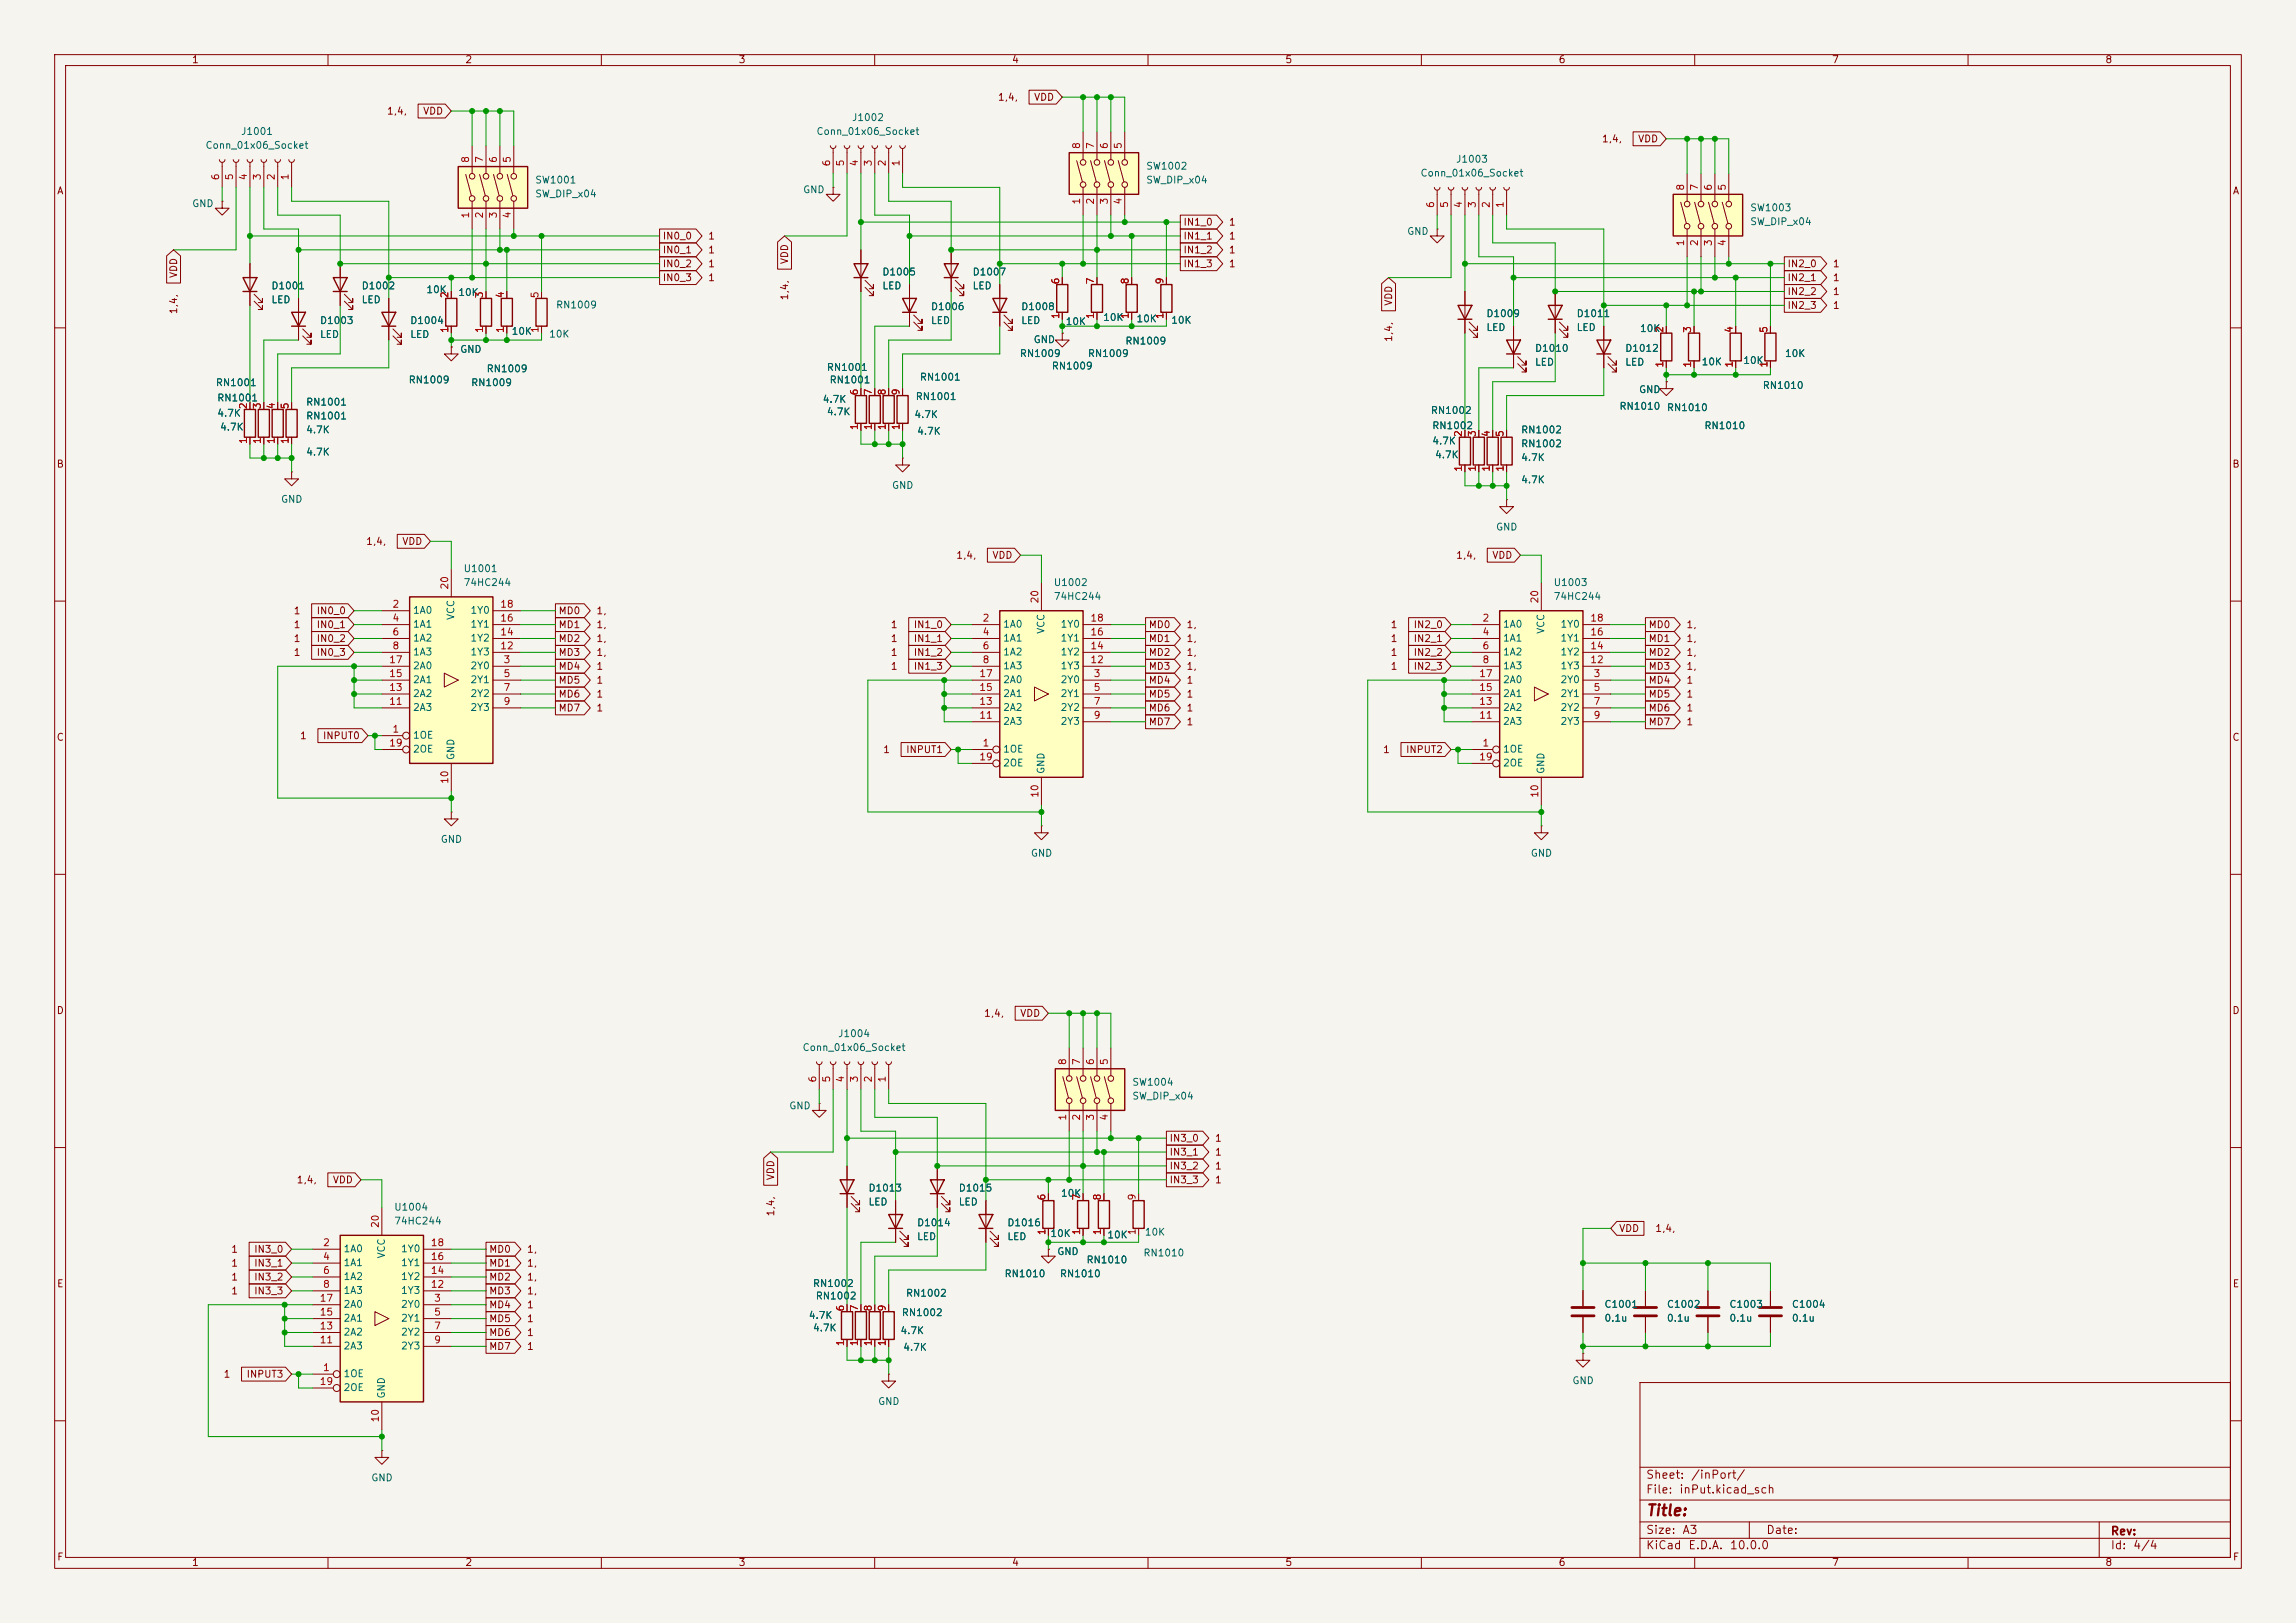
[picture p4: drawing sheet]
<svg xmlns="http://www.w3.org/2000/svg" width="420mm" height="297mm" viewBox="0 0 420 297" stroke-linecap="round" stroke-linejoin="round" font-family="sans-serif">
<defs><g id="words">
<text font-size="2" fill="#840000" x="301" y="277.9">Title:</text>
<g font-size="1.5" fill="#840000">
<text x="301" y="273.7">File:</text>
<text x="301" y="271">Sheet:</text>
<text x="307.1" y="273.7">inPut.kicad_sch</text>
<text x="309.2" y="271">/inPort/</text>
<text x="301" y="281.1">Size:</text>
<text x="307.6" y="281.1">A3</text>
<text x="323" y="281.1">Date:</text>
<text x="386" y="281.3">Rev:</text>
<text x="301" y="283.9">KiCad</text>
<text x="308.7" y="283.9">E.D.A.</text>
<text x="316.3" y="283.9">10.0.0</text>
<text x="386" y="283.9">Id:</text>
<text x="390.1" y="283.9">4/4</text>
</g>
<g font-size="1.3" fill="#840000">
<text x="35" y="11.9">1</text>
<text x="85" y="11.9">2</text>
<text x="135" y="11.9">3</text>
<text x="185" y="11.9">4</text>
<text x="235" y="11.9">5</text>
<text x="285" y="11.9">6</text>
<text x="335" y="11.9">7</text>
<text x="385" y="11.9">8</text>
<text x="70.7" y="21.3">1,4,</text>
<text x="77.3" y="21.3">VDD</text>
<text x="182.4" y="18.7">1,4,</text>
<text x="189" y="18.7">VDD</text>
<text x="292.9" y="26.4">1,4,</text>
<text x="299.5" y="26.4">VDD</text>
<text x="10.3" y="35.9">A</text>
<text x="408.3" y="35.9">A</text>
<text x="216.4" y="41.6">IN1_0</text>
<text x="224.7" y="41.6">1</text>
<text x="121.1" y="46.7">IN0_1</text>
<text x="121.1" y="44.1">IN0_0</text>
<text x="129.4" y="46.7">1</text>
<text x="129.4" y="44.1">1</text>
<text x="216.4" y="44.1">IN1_1</text>
<text x="216.4" y="46.7">IN1_2</text>
<text x="224.7" y="44.1">1</text>
<text x="224.7" y="46.7">1</text>
<text x="32.7" y="51" transform="rotate(-90 32.7 51)">VDD</text>
<text x="121.1" y="49.2">IN0_2</text>
<text x="121.1" y="51.8">IN0_3</text>
<text x="129.4" y="49.2">1</text>
<text x="129.4" y="51.8">1</text>
<text x="144.5" y="48.4" transform="rotate(-90 144.5 48.4)">VDD</text>
<text x="216.4" y="49.2">IN1_3</text>
<text x="224.7" y="49.2">1</text>
<text x="326.9" y="51.8">IN2_1</text>
<text x="326.9" y="49.2">IN2_0</text>
<text x="335.2" y="51.8">1</text>
<text x="335.2" y="49.2">1</text>
<text x="32.7" y="57.6" transform="rotate(-90 32.7 57.6)">1,4,</text>
<text x="144.5" y="55.1" transform="rotate(-90 144.5 55.1)">1,4,</text>
<text x="255" y="56.1" transform="rotate(-90 255 56.1)">VDD</text>
<text x="326.9" y="56.8">IN2_3</text>
<text x="326.9" y="54.3">IN2_2</text>
<text x="335.2" y="56.8">1</text>
<text x="335.2" y="54.3">1</text>
<text x="255" y="62.7" transform="rotate(-90 255 62.7)">1,4,</text>
<text x="10.3" y="85.9">B</text>
<text x="408.2" y="85.9">B</text>
<text x="66.9" y="100">1,4,</text>
<text x="73.5" y="100">VDD</text>
<text x="174.8" y="102.6">1,4,</text>
<text x="181.4" y="102.6">VDD</text>
<text x="266.3" y="102.6">1,4,</text>
<text x="272.9" y="102.6">VDD</text>
<text x="53.6" y="112.7">1</text>
<text x="57.8" y="112.7">IN0_0</text>
<text x="102.1" y="112.7">MD0</text>
<text x="109" y="112.7">1,</text>
<text x="53.6" y="117.8">1</text>
<text x="53.6" y="115.3">1</text>
<text x="57.8" y="117.8">IN0_2</text>
<text x="57.8" y="115.3">IN0_1</text>
<text x="102.1" y="117.8">MD2</text>
<text x="102.1" y="115.3">MD1</text>
<text x="109" y="117.8">1,</text>
<text x="109" y="115.3">1,</text>
<text x="162.8" y="117.8">1</text>
<text x="162.8" y="115.3">1</text>
<text x="167" y="117.8">IN1_1</text>
<text x="167" y="115.3">IN1_0</text>
<text x="210" y="117.8">MD1</text>
<text x="210" y="115.3">MD0</text>
<text x="216.9" y="117.8">1,</text>
<text x="216.9" y="115.3">1,</text>
<text x="254.3" y="117.8">1</text>
<text x="254.3" y="115.3">1</text>
<text x="258.5" y="117.8">IN2_1</text>
<text x="258.5" y="115.3">IN2_0</text>
<text x="301.5" y="117.8">MD1</text>
<text x="301.5" y="115.3">MD0</text>
<text x="308.4" y="117.8">1,</text>
<text x="308.4" y="115.3">1,</text>
<text x="53.6" y="120.3">1</text>
<text x="57.8" y="120.3">IN0_3</text>
<text x="102.1" y="122.9">MD4</text>
<text x="102.1" y="125.4">MD5</text>
<text x="102.1" y="120.3">MD3</text>
<text x="109" y="122.9">1</text>
<text x="109" y="125.4">1</text>
<text x="109" y="120.3">1,</text>
<text x="162.8" y="120.3">1</text>
<text x="162.8" y="122.9">1</text>
<text x="167" y="120.3">IN1_2</text>
<text x="167" y="122.9">IN1_3</text>
<text x="210" y="120.3">MD2</text>
<text x="210" y="122.9">MD3</text>
<text x="210" y="125.4">MD4</text>
<text x="216.9" y="120.3">1,</text>
<text x="216.9" y="122.9">1,</text>
<text x="216.9" y="125.4">1</text>
<text x="254.3" y="120.3">1</text>
<text x="254.3" y="122.9">1</text>
<text x="258.5" y="120.3">IN2_2</text>
<text x="258.5" y="122.9">IN2_3</text>
<text x="301.5" y="120.3">MD2</text>
<text x="301.5" y="122.9">MD3</text>
<text x="301.5" y="125.4">MD4</text>
<text x="308.4" y="120.3">1,</text>
<text x="308.4" y="122.9">1,</text>
<text x="308.4" y="125.4">1</text>
<text x="102.1" y="128">MD6</text>
<text x="102.1" y="130.5">MD7</text>
<text x="109" y="128">1</text>
<text x="109" y="130.5">1</text>
<text x="210" y="128">MD5</text>
<text x="210" y="130.5">MD6</text>
<text x="216.9" y="128">1</text>
<text x="216.9" y="130.5">1</text>
<text x="301.5" y="130.5">MD6</text>
<text x="301.5" y="128">MD5</text>
<text x="308.4" y="130.5">1</text>
<text x="308.4" y="128">1</text>
<text x="10.3" y="135.9">C</text>
<text x="54.8" y="135.6">1</text>
<text x="59" y="135.6">INPUT0</text>
<text x="210" y="133">MD7</text>
<text x="216.9" y="133">1</text>
<text x="301.5" y="133">MD7</text>
<text x="308.4" y="133">1</text>
<text x="408.2" y="135.9">C</text>
<text x="161.5" y="138.1">1</text>
<text x="165.6" y="138.1">INPUT1</text>
<text x="252.9" y="138.1">1</text>
<text x="257.1" y="138.1">INPUT2</text>
<text x="10.3" y="185.9">D</text>
<text x="408.2" y="185.9">D</text>
<text x="179.9" y="186.4">1,4,</text>
<text x="186.5" y="186.4">VDD</text>
<text x="213.8" y="209.2">IN3_0</text>
<text x="222.1" y="209.2">1</text>
<text x="213.8" y="211.8">IN3_1</text>
<text x="213.8" y="214.3">IN3_2</text>
<text x="222.1" y="211.8">1</text>
<text x="222.1" y="214.3">1</text>
<text x="54.2" y="216.9">1,4,</text>
<text x="60.8" y="216.9">VDD</text>
<text x="141.9" y="216.1" transform="rotate(-90 141.9 216.1)">VDD</text>
<text x="213.8" y="216.9">IN3_3</text>
<text x="222.1" y="216.9">1</text>
<text x="141.9" y="222.7" transform="rotate(-90 141.9 222.7)">1,4,</text>
<text x="296.1" y="225.7">VDD</text>
<text x="302.7" y="225.7">1,4,</text>
<text x="42.2" y="229.6">1</text>
<text x="42.2" y="232.1">1</text>
<text x="46.4" y="229.6">IN3_0</text>
<text x="46.4" y="232.1">IN3_1</text>
<text x="89.4" y="229.6">MD0</text>
<text x="89.4" y="232.1">MD1</text>
<text x="96.3" y="229.6">1,</text>
<text x="96.3" y="232.1">1,</text>
<text x="10.3" y="235.9">E</text>
<text x="42.2" y="237.2">1</text>
<text x="42.2" y="234.6">1</text>
<text x="46.4" y="237.2">IN3_3</text>
<text x="46.4" y="234.6">IN3_2</text>
<text x="89.4" y="239.7">MD4</text>
<text x="89.4" y="237.2">MD3</text>
<text x="89.4" y="234.6">MD2</text>
<text x="96.3" y="239.7">1</text>
<text x="96.3" y="237.2">1,</text>
<text x="96.3" y="234.6">1,</text>
<text x="408.3" y="235.9">E</text>
<text x="89.4" y="242.3">MD5</text>
<text x="89.4" y="244.8">MD6</text>
<text x="96.3" y="242.3">1</text>
<text x="96.3" y="244.8">1</text>
<text x="89.4" y="247.3">MD7</text>
<text x="96.3" y="247.3">1</text>
<text x="40.8" y="252.4">1</text>
<text x="45" y="252.4">INPUT3</text>
<text x="10.3" y="285.9">F</text>
<text x="35" y="286.9">1</text>
<text x="85" y="286.9">2</text>
<text x="135" y="286.9">3</text>
<text x="185" y="286.9">4</text>
<text x="235" y="286.9">5</text>
<text x="285" y="286.9">6</text>
<text x="335" y="286.9">7</text>
<text x="385" y="286.9">8</text>
<text x="408.3" y="285.9">F</text>
</g>
<g font-size="1.3" fill="#006464">
<text x="155.7" y="22.5">J1002</text>
<text x="37.5" y="27.5">Conn_01x06_Socket</text>
<text x="44" y="25">J1001</text>
<text x="149.2" y="25">Conn_01x06_Socket</text>
<text x="97.8" y="33.9">SW1001</text>
<text x="146.8" y="35.7">GND</text>
<text x="209.6" y="31.3">SW1002</text>
<text x="209.6" y="33.9">SW_DIP_x04</text>
<text x="259.7" y="32.6">Conn_01x06_Socket</text>
<text x="266.2" y="30.1">J1003</text>
<text x="35" y="38.2">GND</text>
<text x="97.8" y="36.4">SW_DIP_x04</text>
<text x="320" y="39">SW1003</text>
<text x="320" y="41.5">SW_DIP_x04</text>
<text x="257.3" y="43.3">GND</text>
<text x="49.5" y="53.3">D1001</text>
<text x="66" y="53.3">D1002</text>
<text x="77.9" y="53.9">10K</text>
<text x="161.3" y="53.3">LED</text>
<text x="161.3" y="50.7">D1005</text>
<text x="177.8" y="53.3">LED</text>
<text x="177.8" y="50.7">D1007</text>
<text x="49.5" y="55.8">LED</text>
<text x="58.4" y="59.6">D1003</text>
<text x="66" y="55.8">LED</text>
<text x="74.9" y="59.6">D1004</text>
<text x="83.7" y="54.5">10K</text>
<text x="101.6" y="56.7">RN1009</text>
<text x="170.2" y="59.6">LED</text>
<text x="170.2" y="57.1">D1006</text>
<text x="186.7" y="59.6">LED</text>
<text x="186.7" y="57.1">D1008</text>
<text x="194.8" y="59.8">10K</text>
<text x="201.7" y="59">10K</text>
<text x="207.8" y="59.3">10K</text>
<text x="214.1" y="59.5">10K</text>
<text x="271.8" y="58.3">D1009</text>
<text x="288.3" y="58.3">D1011</text>
<text x="58.4" y="62.1">LED</text>
<text x="74.9" y="62.1">LED</text>
<text x="84.1" y="64.9">GND</text>
<text x="93.5" y="61.6">10K</text>
<text x="100.3" y="62.1">10K</text>
<text x="186.4" y="65.6">RN1009</text>
<text x="189" y="63.1">GND</text>
<text x="198.9" y="65.6">RN1009</text>
<text x="205.7" y="63.3">RN1009</text>
<text x="271.8" y="60.9">LED</text>
<text x="280.7" y="64.7">D1010</text>
<text x="288.3" y="60.9">LED</text>
<text x="297.2" y="64.7">D1012</text>
<text x="299.9" y="61.1">10K</text>
<text x="326.4" y="65.6">10K</text>
<text x="39.4" y="71">RN1001</text>
<text x="74.6" y="70.5">RN1009</text>
<text x="86.1" y="71">RN1009</text>
<text x="88.9" y="68.4">RN1009</text>
<text x="151.1" y="68.2">RN1001</text>
<text x="151.6" y="70.5">RN1001</text>
<text x="168.2" y="70">RN1001</text>
<text x="192.3" y="67.9">RN1009</text>
<text x="280.7" y="67.2">LED</text>
<text x="297.2" y="67.2">LED</text>
<text x="311.2" y="67.2">10K</text>
<text x="318.8" y="66.9">10K</text>
<text x="322.3" y="71.5">RN1010</text>
<text x="39.6" y="73.8">RN1001</text>
<text x="39.6" y="76.6">4.7K</text>
<text x="55.9" y="74.5">RN1001</text>
<text x="55.9" y="77.1">RN1001</text>
<text x="150.4" y="74">4.7K</text>
<text x="151.1" y="76.3">4.7K</text>
<text x="167.1" y="76.8">4.7K</text>
<text x="167.4" y="73.5">RN1001</text>
<text x="261.6" y="76">RN1002</text>
<text x="296.1" y="75.3">RN1010</text>
<text x="299.7" y="72.2">GND</text>
<text x="304.8" y="75.5">RN1010</text>
<text x="40.1" y="79.1">4.7K</text>
<text x="55.9" y="83.7">4.7K</text>
<text x="55.9" y="79.6">4.7K</text>
<text x="167.6" y="79.9">4.7K</text>
<text x="261.9" y="78.8">RN1002</text>
<text x="261.9" y="81.6">4.7K</text>
<text x="278.1" y="79.6">RN1002</text>
<text x="278.1" y="82.1">RN1002</text>
<text x="311.7" y="78.8">RN1010</text>
<text x="163.1" y="89.8">GND</text>
<text x="262.4" y="84.2">4.7K</text>
<text x="278.1" y="88.7">4.7K</text>
<text x="278.1" y="84.7">4.7K</text>
<text x="51.3" y="92.3">GND</text>
<text x="273.6" y="97.4">GND</text>
<text x="84.7" y="105">U1001</text>
<text x="84.7" y="107.5">74HC244</text>
<text x="192.7" y="107.5">U1002</text>
<text x="284.1" y="107.5">U1003</text>
<text x="75.4" y="112.6">1A0</text>
<text x="83.4" y="113.6" transform="rotate(-90 83.4 113.6)">VCC</text>
<text x="86" y="112.6">1Y0</text>
<text x="192.7" y="110.1">74HC244</text>
<text x="284.1" y="110.1">74HC244</text>
<text x="75.4" y="115.2">1A1</text>
<text x="75.4" y="117.7">1A2</text>
<text x="86" y="117.7">1Y2</text>
<text x="86" y="115.2">1Y1</text>
<text x="183.4" y="115.2">1A0</text>
<text x="183.4" y="117.7">1A1</text>
<text x="191.4" y="116.1" transform="rotate(-90 191.4 116.1)">VCC</text>
<text x="193.9" y="117.7">1Y1</text>
<text x="193.9" y="115.2">1Y0</text>
<text x="274.8" y="115.2">1A0</text>
<text x="274.8" y="117.7">1A1</text>
<text x="282.8" y="116.1" transform="rotate(-90 282.8 116.1)">VCC</text>
<text x="285.3" y="117.7">1Y1</text>
<text x="285.3" y="115.2">1Y0</text>
<text x="75.4" y="120.2">1A3</text>
<text x="75.4" y="125.3">2A1</text>
<text x="75.4" y="122.8">2A0</text>
<text x="86" y="122.8">2Y0</text>
<text x="86" y="125.3">2Y1</text>
<text x="86" y="120.2">1Y3</text>
<text x="183.4" y="120.2">1A2</text>
<text x="183.4" y="122.8">1A3</text>
<text x="183.4" y="125.3">2A0</text>
<text x="193.9" y="125.3">2Y0</text>
<text x="193.9" y="122.8">1Y3</text>
<text x="193.9" y="120.2">1Y2</text>
<text x="274.8" y="120.2">1A2</text>
<text x="274.8" y="122.8">1A3</text>
<text x="274.8" y="125.3">2A0</text>
<text x="285.3" y="125.3">2Y0</text>
<text x="285.3" y="122.8">1Y3</text>
<text x="285.3" y="120.2">1Y2</text>
<text x="75.4" y="130.4">2A3</text>
<text x="75.4" y="127.9">2A2</text>
<text x="86" y="127.9">2Y2</text>
<text x="86" y="130.4">2Y3</text>
<text x="183.4" y="130.4">2A2</text>
<text x="183.4" y="127.9">2A1</text>
<text x="193.9" y="127.9">2Y1</text>
<text x="193.9" y="130.4">2Y2</text>
<text x="274.8" y="130.4">2A2</text>
<text x="274.8" y="127.9">2A1</text>
<text x="285.3" y="127.9">2Y1</text>
<text x="285.3" y="130.4">2Y2</text>
<text x="75.4" y="135.5">1OE</text>
<text x="183.4" y="132.9">2A3</text>
<text x="193.9" y="132.9">2Y3</text>
<text x="274.8" y="132.9">2A3</text>
<text x="285.3" y="132.9">2Y3</text>
<text x="75.4" y="138">2OE</text>
<text x="83.4" y="139.2" transform="rotate(-90 83.4 139.2)">GND</text>
<text x="183.4" y="138">1OE</text>
<text x="183.4" y="140.6">2OE</text>
<text x="191.4" y="141.7" transform="rotate(-90 191.4 141.7)">GND</text>
<text x="274.8" y="138">1OE</text>
<text x="274.8" y="140.6">2OE</text>
<text x="282.8" y="141.7" transform="rotate(-90 282.8 141.7)">GND</text>
<text x="80.5" y="154.5">GND</text>
<text x="188.5" y="157.1">GND</text>
<text x="279.9" y="157.1">GND</text>
<text x="153.2" y="190.1">J1004</text>
<text x="146.7" y="192.6">Conn_01x06_Socket</text>
<text x="144.3" y="203.3">GND</text>
<text x="207" y="199">SW1004</text>
<text x="207" y="201.5">SW_DIP_x04</text>
<text x="72" y="221.8">U1004</text>
<text x="158.8" y="220.9">LED</text>
<text x="158.8" y="218.4">D1013</text>
<text x="175.3" y="220.9">LED</text>
<text x="175.3" y="218.4">D1015</text>
<text x="194" y="219.3">10K</text>
<text x="72" y="224.4">74HC244</text>
<text x="167.6" y="227.2">LED</text>
<text x="167.6" y="224.7">D1014</text>
<text x="184.2" y="227.2">LED</text>
<text x="184.2" y="224.7">D1016</text>
<text x="192" y="226.7">10K</text>
<text x="202.4" y="226.9">10K</text>
<text x="209.3" y="226.4">10K</text>
<text x="62.7" y="229.5">1A0</text>
<text x="62.7" y="232">1A1</text>
<text x="70.7" y="230.4" transform="rotate(-90 70.7 230.4)">VCC</text>
<text x="73.3" y="232">1Y1</text>
<text x="73.3" y="229.5">1Y0</text>
<text x="193.3" y="230">GND</text>
<text x="198.6" y="231.5">RN1010</text>
<text x="209.1" y="230.2">RN1010</text>
<text x="62.7" y="234.5">1A2</text>
<text x="62.7" y="237.1">1A3</text>
<text x="62.7" y="239.6">2A0</text>
<text x="73.3" y="239.6">2Y0</text>
<text x="73.3" y="237.1">1Y3</text>
<text x="73.3" y="234.5">1Y2</text>
<text x="148.6" y="235.8">RN1002</text>
<text x="149.1" y="238.1">RN1002</text>
<text x="165.6" y="237.6">RN1002</text>
<text x="183.7" y="234">RN1010</text>
<text x="193.8" y="234">RN1010</text>
<text x="293.4" y="239.6">C1001</text>
<text x="304.8" y="239.6">C1002</text>
<text x="316.2" y="239.6">C1003</text>
<text x="327.7" y="239.6">C1004</text>
<text x="62.7" y="244.7">2A2</text>
<text x="62.7" y="242.2">2A1</text>
<text x="73.3" y="242.2">2Y1</text>
<text x="73.3" y="244.7">2Y2</text>
<text x="147.8" y="241.7">4.7K</text>
<text x="148.6" y="243.9">4.7K</text>
<text x="164.6" y="244.4">4.7K</text>
<text x="164.9" y="241.1">RN1002</text>
<text x="293.4" y="242.2">0.1u</text>
<text x="304.8" y="242.2">0.1u</text>
<text x="316.2" y="242.2">0.1u</text>
<text x="327.7" y="242.2">0.1u</text>
<text x="62.7" y="247.2">2A3</text>
<text x="73.3" y="247.2">2Y3</text>
<text x="165.1" y="247.5">4.7K</text>
<text x="62.7" y="252.3">1OE</text>
<text x="62.7" y="254.9">2OE</text>
<text x="70.7" y="256" transform="rotate(-90 70.7 256)">GND</text>
<text x="160.5" y="257.4">GND</text>
<text x="287.5" y="253.6">GND</text>
<text x="67.8" y="271.4">GND</text>
</g>
<g font-size="1.3" fill="#a90000">
<text x="86.1" y="29.9" transform="rotate(-90 86.1 29.9)">8</text>
<text x="88.6" y="29.9" transform="rotate(-90 88.6 29.9)">7</text>
<text x="91.2" y="29.9" transform="rotate(-90 91.2 29.9)">6</text>
<text x="93.7" y="29.9" transform="rotate(-90 93.7 29.9)">5</text>
<text x="197.9" y="27.4" transform="rotate(-90 197.9 27.4)">8</text>
<text x="200.4" y="27.4" transform="rotate(-90 200.4 27.4)">7</text>
<text x="202.9" y="27.4" transform="rotate(-90 202.9 27.4)">6</text>
<text x="205.5" y="27.4" transform="rotate(-90 205.5 27.4)">5</text>
<text x="40.4" y="33.1" transform="rotate(-90 40.4 33.1)">6</text>
<text x="42.9" y="33.1" transform="rotate(-90 42.9 33.1)">5</text>
<text x="45.5" y="33.1" transform="rotate(-90 45.5 33.1)">4</text>
<text x="48" y="33.1" transform="rotate(-90 48 33.1)">3</text>
<text x="50.5" y="33.1" transform="rotate(-90 50.5 33.1)">2</text>
<text x="53.1" y="33.1" transform="rotate(-90 53.1 33.1)">1</text>
<text x="152.1" y="30.6" transform="rotate(-90 152.1 30.6)">6</text>
<text x="154.7" y="30.6" transform="rotate(-90 154.7 30.6)">5</text>
<text x="157.2" y="30.6" transform="rotate(-90 157.2 30.6)">4</text>
<text x="159.8" y="30.6" transform="rotate(-90 159.8 30.6)">3</text>
<text x="162.3" y="30.6" transform="rotate(-90 162.3 30.6)">2</text>
<text x="164.8" y="30.6" transform="rotate(-90 164.8 30.6)">1</text>
<text x="308.4" y="35" transform="rotate(-90 308.4 35)">8</text>
<text x="310.9" y="35" transform="rotate(-90 310.9 35)">7</text>
<text x="313.4" y="35" transform="rotate(-90 313.4 35)">6</text>
<text x="316" y="35" transform="rotate(-90 316 35)">5</text>
<text x="86.1" y="40.1" transform="rotate(-90 86.1 40.1)">1</text>
<text x="88.6" y="40.1" transform="rotate(-90 88.6 40.1)">2</text>
<text x="91.2" y="40.1" transform="rotate(-90 91.2 40.1)">3</text>
<text x="93.7" y="40.1" transform="rotate(-90 93.7 40.1)">4</text>
<text x="197.9" y="37.5" transform="rotate(-90 197.9 37.5)">1</text>
<text x="200.4" y="37.5" transform="rotate(-90 200.4 37.5)">2</text>
<text x="202.9" y="37.5" transform="rotate(-90 202.9 37.5)">3</text>
<text x="205.5" y="37.5" transform="rotate(-90 205.5 37.5)">4</text>
<text x="262.6" y="38.2" transform="rotate(-90 262.6 38.2)">6</text>
<text x="265.2" y="38.2" transform="rotate(-90 265.2 38.2)">5</text>
<text x="267.7" y="38.2" transform="rotate(-90 267.7 38.2)">4</text>
<text x="270.3" y="38.2" transform="rotate(-90 270.3 38.2)">3</text>
<text x="272.8" y="38.2" transform="rotate(-90 272.8 38.2)">2</text>
<text x="275.3" y="38.2" transform="rotate(-90 275.3 38.2)">1</text>
<text x="308.4" y="45.2" transform="rotate(-90 308.4 45.2)">1</text>
<text x="310.9" y="45.2" transform="rotate(-90 310.9 45.2)">2</text>
<text x="313.4" y="45.2" transform="rotate(-90 313.4 45.2)">3</text>
<text x="316" y="45.2" transform="rotate(-90 316 45.2)">4</text>
<text x="194.1" y="52.1" transform="rotate(-90 194.1 52.1)">6</text>
<text x="200.4" y="52.1" transform="rotate(-90 200.4 52.1)">7</text>
<text x="206.8" y="52.1" transform="rotate(-90 206.8 52.1)">8</text>
<text x="213.1" y="52.1" transform="rotate(-90 213.1 52.1)">9</text>
<text x="82.3" y="54.7" transform="rotate(-90 82.3 54.7)">2</text>
<text x="88.6" y="54.7" transform="rotate(-90 88.6 54.7)">3</text>
<text x="92.5" y="54.7" transform="rotate(-90 92.5 54.7)">4</text>
<text x="98.8" y="54.7" transform="rotate(-90 98.8 54.7)">5</text>
<text x="194.1" y="58.5" transform="rotate(-90 194.1 58.5)">1</text>
<text x="200.4" y="58.5" transform="rotate(-90 200.4 58.5)">1</text>
<text x="206.8" y="58.5" transform="rotate(-90 206.8 58.5)">1</text>
<text x="213.1" y="58.5" transform="rotate(-90 213.1 58.5)">1</text>
<text x="82.3" y="61" transform="rotate(-90 82.3 61)">1</text>
<text x="88.6" y="61" transform="rotate(-90 88.6 61)">1</text>
<text x="92.5" y="61" transform="rotate(-90 92.5 61)">1</text>
<text x="98.8" y="61" transform="rotate(-90 98.8 61)">1</text>
<text x="304.5" y="61" transform="rotate(-90 304.5 61)">2</text>
<text x="309.6" y="61" transform="rotate(-90 309.6 61)">3</text>
<text x="317.2" y="61" transform="rotate(-90 317.2 61)">4</text>
<text x="323.6" y="61" transform="rotate(-90 323.6 61)">5</text>
<text x="304.5" y="67.4" transform="rotate(-90 304.5 67.4)">1</text>
<text x="309.6" y="67.4" transform="rotate(-90 309.6 67.4)">1</text>
<text x="317.2" y="67.4" transform="rotate(-90 317.2 67.4)">1</text>
<text x="323.6" y="67.4" transform="rotate(-90 323.6 67.4)">1</text>
<text x="45.5" y="75" transform="rotate(-90 45.5 75)">2</text>
<text x="48" y="75" transform="rotate(-90 48 75)">3</text>
<text x="50.5" y="75" transform="rotate(-90 50.5 75)">4</text>
<text x="53.1" y="75" transform="rotate(-90 53.1 75)">5</text>
<text x="157.2" y="72.5" transform="rotate(-90 157.2 72.5)">6</text>
<text x="159.8" y="72.5" transform="rotate(-90 159.8 72.5)">7</text>
<text x="162.3" y="72.5" transform="rotate(-90 162.3 72.5)">8</text>
<text x="164.8" y="72.5" transform="rotate(-90 164.8 72.5)">9</text>
<text x="45.5" y="81.4" transform="rotate(-90 45.5 81.4)">1</text>
<text x="48" y="81.4" transform="rotate(-90 48 81.4)">1</text>
<text x="50.5" y="81.4" transform="rotate(-90 50.5 81.4)">1</text>
<text x="53.1" y="81.4" transform="rotate(-90 53.1 81.4)">1</text>
<text x="157.2" y="78.8" transform="rotate(-90 157.2 78.8)">1</text>
<text x="159.8" y="78.8" transform="rotate(-90 159.8 78.8)">1</text>
<text x="162.3" y="78.8" transform="rotate(-90 162.3 78.8)">1</text>
<text x="164.8" y="78.8" transform="rotate(-90 164.8 78.8)">1</text>
<text x="267.7" y="80.1" transform="rotate(-90 267.7 80.1)">2</text>
<text x="270.3" y="80.1" transform="rotate(-90 270.3 80.1)">3</text>
<text x="272.8" y="80.1" transform="rotate(-90 272.8 80.1)">4</text>
<text x="275.3" y="80.1" transform="rotate(-90 275.3 80.1)">5</text>
<text x="267.7" y="86.4" transform="rotate(-90 267.7 86.4)">1</text>
<text x="270.3" y="86.4" transform="rotate(-90 270.3 86.4)">1</text>
<text x="272.8" y="86.4" transform="rotate(-90 272.8 86.4)">1</text>
<text x="275.3" y="86.4" transform="rotate(-90 275.3 86.4)">1</text>
<text x="82.3" y="108" transform="rotate(-90 82.3 108)">20</text>
<text x="71.7" y="111.5">2</text>
<text x="91.4" y="111.5">18</text>
<text x="190.2" y="110.5" transform="rotate(-90 190.2 110.5)">20</text>
<text x="281.7" y="110.5" transform="rotate(-90 281.7 110.5)">20</text>
<text x="71.7" y="114">4</text>
<text x="71.7" y="116.6">6</text>
<text x="71.7" y="119.1">8</text>
<text x="91.4" y="119.1">12</text>
<text x="91.4" y="116.6">14</text>
<text x="91.4" y="114">16</text>
<text x="179.6" y="114">2</text>
<text x="179.6" y="116.6">4</text>
<text x="179.6" y="119.1">6</text>
<text x="199.3" y="119.1">14</text>
<text x="199.3" y="116.6">16</text>
<text x="199.3" y="114">18</text>
<text x="271.1" y="114">2</text>
<text x="271.1" y="116.6">4</text>
<text x="271.1" y="119.1">6</text>
<text x="290.8" y="119.1">14</text>
<text x="290.8" y="116.6">16</text>
<text x="290.8" y="114">18</text>
<text x="71.1" y="124.2">15</text>
<text x="71.1" y="121.7">17</text>
<text x="92" y="121.7">3</text>
<text x="92" y="124.2">5</text>
<text x="179" y="124.2">17</text>
<text x="179.6" y="121.7">8</text>
<text x="199.3" y="121.7">12</text>
<text x="200" y="124.2">3</text>
<text x="270.5" y="124.2">17</text>
<text x="271.1" y="121.7">8</text>
<text x="290.8" y="121.7">12</text>
<text x="291.4" y="124.2">3</text>
<text x="71.1" y="129.3">11</text>
<text x="71.1" y="126.7">13</text>
<text x="92" y="126.7">7</text>
<text x="92" y="129.3">9</text>
<text x="179" y="131.8">11</text>
<text x="179" y="129.3">13</text>
<text x="179" y="126.7">15</text>
<text x="200" y="126.7">5</text>
<text x="200" y="129.3">7</text>
<text x="200" y="131.8">9</text>
<text x="270.5" y="131.8">11</text>
<text x="270.5" y="129.3">13</text>
<text x="270.5" y="126.7">15</text>
<text x="291.4" y="126.7">5</text>
<text x="291.4" y="129.3">7</text>
<text x="291.4" y="131.8">9</text>
<text x="71.1" y="136.9">19</text>
<text x="71.7" y="134.4">1</text>
<text x="179.6" y="136.9">1</text>
<text x="271.1" y="136.9">1</text>
<text x="82.3" y="143.6" transform="rotate(-90 82.3 143.6)">10</text>
<text x="179" y="139.4">19</text>
<text x="270.5" y="139.4">19</text>
<text x="190.2" y="146.1" transform="rotate(-90 190.2 146.1)">10</text>
<text x="281.7" y="146.1" transform="rotate(-90 281.7 146.1)">10</text>
<text x="195.3" y="195" transform="rotate(-90 195.3 195)">8</text>
<text x="197.9" y="195" transform="rotate(-90 197.9 195)">7</text>
<text x="200.4" y="195" transform="rotate(-90 200.4 195)">6</text>
<text x="202.9" y="195" transform="rotate(-90 202.9 195)">5</text>
<text x="149.6" y="198.2" transform="rotate(-90 149.6 198.2)">6</text>
<text x="152.1" y="198.2" transform="rotate(-90 152.1 198.2)">5</text>
<text x="154.7" y="198.2" transform="rotate(-90 154.7 198.2)">4</text>
<text x="157.2" y="198.2" transform="rotate(-90 157.2 198.2)">3</text>
<text x="159.8" y="198.2" transform="rotate(-90 159.8 198.2)">2</text>
<text x="162.3" y="198.2" transform="rotate(-90 162.3 198.2)">1</text>
<text x="195.3" y="205.2" transform="rotate(-90 195.3 205.2)">1</text>
<text x="197.9" y="205.2" transform="rotate(-90 197.9 205.2)">2</text>
<text x="200.4" y="205.2" transform="rotate(-90 200.4 205.2)">3</text>
<text x="202.9" y="205.2" transform="rotate(-90 202.9 205.2)">4</text>
<text x="191.5" y="219.8" transform="rotate(-90 191.5 219.8)">6</text>
<text x="197.9" y="219.8" transform="rotate(-90 197.9 219.8)">7</text>
<text x="201.7" y="219.8" transform="rotate(-90 201.7 219.8)">8</text>
<text x="208" y="219.8" transform="rotate(-90 208 219.8)">9</text>
<text x="69.6" y="224.8" transform="rotate(-90 69.6 224.8)">20</text>
<text x="191.5" y="226.1" transform="rotate(-90 191.5 226.1)">1</text>
<text x="197.9" y="226.1" transform="rotate(-90 197.9 226.1)">1</text>
<text x="201.7" y="226.1" transform="rotate(-90 201.7 226.1)">1</text>
<text x="208" y="226.1" transform="rotate(-90 208 226.1)">1</text>
<text x="59" y="228.3">2</text>
<text x="59" y="230.9">4</text>
<text x="59" y="233.4">6</text>
<text x="78.7" y="233.4">14</text>
<text x="78.7" y="230.9">16</text>
<text x="78.7" y="228.3">18</text>
<text x="58.4" y="238.5">17</text>
<text x="59" y="236">8</text>
<text x="78.7" y="236">12</text>
<text x="79.3" y="238.5">3</text>
<text x="58.4" y="243.6">13</text>
<text x="58.4" y="241">15</text>
<text x="79.3" y="241">5</text>
<text x="79.3" y="243.6">7</text>
<text x="154.7" y="240.1" transform="rotate(-90 154.7 240.1)">6</text>
<text x="157.2" y="240.1" transform="rotate(-90 157.2 240.1)">7</text>
<text x="159.8" y="240.1" transform="rotate(-90 159.8 240.1)">8</text>
<text x="162.3" y="240.1" transform="rotate(-90 162.3 240.1)">9</text>
<text x="58.4" y="246.1">11</text>
<text x="59" y="251.2">1</text>
<text x="79.3" y="246.1">9</text>
<text x="154.7" y="246.5" transform="rotate(-90 154.7 246.5)">1</text>
<text x="157.2" y="246.5" transform="rotate(-90 157.2 246.5)">1</text>
<text x="159.8" y="246.5" transform="rotate(-90 159.8 246.5)">1</text>
<text x="162.3" y="246.5" transform="rotate(-90 162.3 246.5)">1</text>
<text x="58.4" y="253.7">19</text>
<text x="69.6" y="260.4" transform="rotate(-90 69.6 260.4)">10</text>
</g>
</g></defs>
<path d="M0 0h420v297h-420z" fill="#f5f4ef" stroke="#f5f4ef" stroke-width=".18"/>
<g fill="none" stroke="#840000" stroke-width=".18">
<path d="M10 10h400v277h-400zM12 12h396v273h-396zM60 10v2M110 10v2M160 10v2M210 10v2M260 10v2M310 10v2M360 10v2M88.9 53.3v1.3M88.9 59.7v1.3M10 60h2"/>
<path d="M48.3 73.7v1.2M50.8 73.7v1.2M165.1 71.1v1.3M165.1 77.5v1.2M408 60h2M48.3 80v1.3M50.8 80v1.3M10 110h2M408 110h2M10 160h2M408 160h2M149.4 194.3l.1 .4 .4 .1 .3-.1 .2-.4"/>
<path d="M149.9 194.8v4.6M151.9 194.3l.1 .4 .4 .1 .4-.1 .1-.4M152.4 194.8v4.6M154.4 194.3l.2 .4 .3 .1 .4-.1 .1-.4M154.9 194.8v4.6M157 194.3l.1 .4 .4 .1 .3-.1 .2-.4M157.5 194.8v4.6M159.5 194.3l.2 .4 .3 .1 .4-.1 .1-.4M160 194.8v4.6M162.1 194.3l.1 .4 .4 .1 .3-.1 .2-.4M162.6 194.8v4.6M10 210h2"/>
<path d="M149.9 201.9v1.3h-1.3l1.3 1.3 1.2-1.3h-1.2M149.9 201.9h.1M408 210h2M154.9 238.8v1.2M323.8 236.2v2.8M154.9 245.1v1.3M300 253h108v32h-108zM323.8 241v2.8M10 260h2M69.8 265.4v1.3h-1.2l1.2 1.3 1.3-1.3h-1.3M69.8 265.4h.1M300 278.5h108"/>
<path d="M300 274.5h108M300 268.5h108M320 278.5v3M384 278.5v6.5M408 260h2M60 285v2M110 285v2M160 285v2M210 285v2M260 285v2M300 281.5h108M310 285v2"/>
<path d="M360 285v2"/>
</g>
<path d="M87.9 54.6h2v5.1h-2zM47.2 74.9h2.1v5.1h-2.1zM49.8 74.9h2v5.1h-2zM164.1 72.4h2v5.1h-2zM153.9 240h2.1v5.1h-2.1z" fill="none" stroke="#840000" stroke-width=".25"/>
<path d="M321.8 239.3h4.1M321.8 240.8h4.1" fill="none" stroke="#840000" stroke-width=".51"/>
<path d="M74.9 109.2h15.3v30.5h-15.3z" fill="#ffffc2"/>
<g fill="none" stroke="#840000" stroke-width=".18">
<path d="M262.4 34.3l.1 .3 .4 .2 .4-.2 .1-.3M262.9 34.8v4.6M264.9 34.3l.2 .3 .3 .2 .4-.2 .1-.3M265.4 34.8v4.6M267.5 34.3l.1 .3 .4 .2 .3-.2 .2-.3M268 34.8v4.6M270 34.3l.2 .3 .3 .2 .4-.2 .1-.3M270.5 34.8v4.6M272.5 34.3l.2 .3 .4 .2 .3-.2 .2-.3M273 34.8v4.6M275.1 34.3l.1 .3 .4 .2 .4-.2 .1-.3M275.6 34.8v4.6"/>
<path d="M45.7 48.3v7.6M46.5 55.1l1.5 1.5v-.7v.7h-.8M46.5 53.8l1.5 1.6v-.8v.8h-.8M54.6 54.6v7.6M62.2 48.3v7.6M63 55.1l1.5 1.5v-.7v.7h-.7M63 53.8l1.5 1.6v-.8v.8h-.7M82.5 53.3v1.3M82.5 59.7v1.3M45.7 73.7v1.2M53.3 73.7v1.2M55.4 61.5l1.5 1.5v-.8v.8h-.8"/>
<path d="M55.4 60.2l1.5 1.5v-.7v.7h-.8M82.5 63.5v1.3h1.3l-1.3 1.2-1.2-1.2h1.2M82.5 63.5h.1M45.7 80v1.3M53.3 80v1.3M69.8 111.8h5.1M69.8 114.3h5.1M69.8 116.8h5.1M69.8 119.4h5.1M82.5 104.1v5.1M90.2 111.8h5M90.2 114.3h5"/>
<path d="M90.2 116.8h5M90.2 119.4h5M69.8 134.6h3.9M69.8 121.9h5.1M69.8 124.5h5.1M69.8 127h5.1M69.8 129.5h5.1M69.8 137.2h3.9M81.3 123.2l2.5 1.3-2.5 1.2zM82.5 139.7v5.1M90.2 121.9h5M90.2 124.5h5"/>
<path d="M90.2 127h5M90.2 129.5h5M163.8 219.7v7.6M180.3 219.7v7.6M191.8 218.4v1.3M198.1 218.4v1.3M201.9 218.4v1.3M164.6 226.6l1.5 1.5v-.8v.8h-.7M164.6 225.3l1.5 1.5v-.7v.7h-.7M181.1 226.6l1.5 1.5v-.8v.8h-.7M181.1 225.3l1.5 1.5v-.7v.7h-.7M191.8 228.6v1.3h1.2l-1.2 1.2-1.3-1.2h1.3"/>
<path d="M191.8 228.6h.1M191.8 224.8v1.3M198.1 224.8v1.3M201.9 224.8v1.3"/>
<circle cx="74.3" cy="137.2" r=".63"/>
<circle cx="74.3" cy="134.6" r=".63"/>
</g>
<g fill="none" stroke="#840000" stroke-width=".25">
<path d="M44.4 50.8h2.6l-1.3 2.5zM44.4 53.3h2.6M53.3 57.2h2.6l-1.3 2.5zM53.3 59.7h2.6M61 50.8h2.5l-1.3 2.5zM61 53.3h2.5M81.5 54.6h2.1v5.1h-2.1zM44.7 74.9h2v5.1h-2zM52.3 74.9h2.1v5.1h-2.1zM74.9 109.2h15.3v30.5h-15.3zM190.8 219.7h2v5.1h-2zM197.1 219.7h2v5.1h-2z"/>
<path d="M200.9 219.7h2v5.1h-2zM162.6 222.2h2.5l-1.3 2.6zM162.6 224.8h2.5M179.1 222.2h2.5l-1.3 2.6zM179.1 224.8h2.5"/>
</g>
<path d="M62.2 226.1h15.3v30.4h-15.3z" fill="#ffffc2"/>
<g fill="none" stroke="#840000" stroke-width=".18">
<path d="M71.1 54.6v7.6M92.7 53.3v1.3M92.7 59.7v1.3M71.9 61.5l1.5 1.5v-.8v.8h-.8M71.9 60.2l1.5 1.5v-.7v.7h-.8M268 78.7v1.3M270.5 78.7v1.3M273 78.7v1.3M275.6 78.7v1.3M268 85.1v1.3M270.5 85.1v1.3M273 85.1v1.3"/>
<path d="M275.6 85.1v1.3M171.4 213.4v7.6M172.2 218.9l1.5 1.6v-.8v.8h-.7M57.1 228.6h5.1M57.1 238.8h5.1M57.1 231.1h5.1M57.1 233.7h5.1M57.1 236.2h5.1M69.8 221v5.1M77.5 228.6h5M77.5 238.8h5M77.5 231.1h5"/>
<path d="M77.5 233.7h5M77.5 236.2h5M160 238.8v1.2M162.6 238.8v1.2M172.2 220.2l1.5 1.5v-.7v.7h-.7M57.1 251.5h3.9M57.1 241.3h5.1M57.1 243.8h5.1M57.1 246.4h5.1M57.1 254h3.9M68.6 240l2.5 1.3-2.5 1.3zM69.8 256.5v5.1"/>
<path d="M77.5 241.3h5M77.5 243.8h5M77.5 246.4h5M160 245.1v1.3M162.6 251.5v1.2h-1.3l1.3 1.3 1.2-1.3h-1.2M162.6 251.5h.1M162.6 245.1v1.3"/>
<circle cx="61.6" cy="251.5" r=".63"/>
<circle cx="61.6" cy="254" r=".63"/>
</g>
<path d="M69.8 57.2h2.6l-1.3 2.5zM69.8 59.7h2.6M91.7 54.6h2v5.1h-2zM267 80h2v5.1h-2zM269.5 80h2v5.1h-2zM272 80h2.1v5.1h-2.1zM274.6 80h2v5.1h-2zM170.2 215.9h2.5l-1.3 2.5zM170.2 218.4h2.5M62.2 226.1h15.3v30.4h-15.3zM159 240h2v5.1h-2zM161.5 240h2.1v5.1h-2.1z" fill="none" stroke="#840000" stroke-width=".25"/>
<path d="M83.8 30.5h12.7v7.6h-12.7z" fill="#ffffc2"/>
<g fill="none" stroke="#840000" stroke-width=".18">
<path d="M85.2 31.9l1 3.9M86.4 26.7v5.1M86.4 36.8v5.1M87.7 31.9l1.1 3.9M88.9 26.7v5.1M88.9 36.8v5.1M90.3 31.9l1 3.9M91.4 26.7v5.1M91.4 36.8v5.1M92.8 31.9l1 3.9M94 26.7v5.1M94 36.8v5.1"/>
<path d="M151.9 26.7l.1 .3 .4 .2 .4-.2 .1-.3M152.4 34.3v1.3h-1.3l1.3 1.2 1.3-1.2h-1.3M152.4 34.3h.1M152.4 27.2v4.6M154.4 26.7l.2 .3 .3 .2 .4-.2 .1-.3M154.9 27.2v4.6M157 26.7l.1 .3 .4 .2 .3-.2 .2-.3M157.5 27.2v4.6M159.5 26.7l.2 .3 .3 .2 .4-.2 .1-.3M160 27.2v4.6M162.1 26.7l.1 .3 .4 .2 .3-.2 .2-.3M162.6 27.2v4.6"/>
<path d="M164.6 26.7l.1 .3 .4 .2 .4-.2 .1-.3M165.1 27.2v4.6M262.9 41.9v1.3h-1.3l1.3 1.3 1.3-1.3h-1.3M262.9 41.9h.1M268 53.3v7.7M268.7 58.9l1.6 1.6v-.8v.8h-.8M276.9 59.7v7.6M284.5 53.3v7.7M285.2 58.9l1.6 1.6v-.8v.8h-.8M293.4 59.7v7.6M304.8 59.7v1.3M309.9 59.7v1.3"/>
<path d="M323.8 59.7v1.3M157.5 71.1v1.3M157.5 77.5v1.2M160 71.1v1.3M160 77.5v1.2M268.7 60.2l1.6 1.5v-.7v.7h-.8M277.6 66.5l1.5 1.6v-.8v.8h-.7M277.6 65.3l1.5 1.5v-.8v.8h-.7M285.2 60.2l1.6 1.5v-.7v.7h-.8M294.1 66.5l1.6 1.6v-.8v.8h-.8M294.1 65.3l1.6 1.5v-.8v.8h-.8M304.8 69.9v1.2h1.3l-1.3 1.3-1.3-1.3h1.3"/>
<path d="M304.8 69.9h.1M304.8 66v1.3M309.9 66v1.3M323.8 66v1.3M275.6 91.4v1.3h-1.3l1.3 1.3 1.3-1.3h-1.3M275.6 91.4h.1"/>
<circle cx="86.4" cy="32.3" r=".51"/>
<circle cx="86.4" cy="36.3" r=".51"/>
<circle cx="88.9" cy="36.3" r=".51"/>
<circle cx="88.9" cy="32.3" r=".51"/>
<circle cx="91.4" cy="36.3" r=".51"/>
<circle cx="91.4" cy="32.3" r=".51"/>
<circle cx="94" cy="32.3" r=".51"/>
<circle cx="94" cy="36.3" r=".51"/>
</g>
<g fill="none" stroke="#840000" stroke-width=".25">
<path d="M83.8 30.5h12.7v7.6h-12.7zM266.7 55.9h2.5l-1.2 2.5zM266.7 58.4h2.5M283.2 55.9h2.5l-1.2 2.5zM283.2 58.4h2.5M156.5 72.4h2v5.1h-2zM159 72.4h2v5.1h-2zM275.6 62.2h2.5l-1.2 2.6zM275.6 64.8h2.5M292.1 62.2h2.5l-1.2 2.6zM292.1 64.8h2.5M303.8 61h2v5h-2z"/>
<path d="M308.9 61h2v5h-2zM322.8 61h2.1v5h-2.1z"/>
</g>
<path d="M193 195.6h12.7v7.6h-12.7z" fill="#ffffc2"/>
<g fill="none" stroke="#840000" stroke-width=".18">
<path d="M194.4 197l1.1 3.9M195.6 191.8v5.1M197 197l1 3.9M198.1 191.8v5.1M199.5 197l1 3.9M200.7 191.8v5.1M202 197l1 3.9M203.2 191.8v5.1M195.6 201.9v5.1M198.1 201.9v5.1M200.7 201.9v5.1M203.2 201.9v5.1"/>
<circle cx="195.6" cy="197.4" r=".51"/>
<circle cx="198.1" cy="197.4" r=".51"/>
<circle cx="200.7" cy="197.4" r=".51"/>
<circle cx="203.2" cy="197.4" r=".51"/>
<circle cx="195.6" cy="201.4" r=".51"/>
<circle cx="198.1" cy="201.4" r=".51"/>
<circle cx="200.7" cy="201.4" r=".51"/>
<circle cx="203.2" cy="201.4" r=".51"/>
</g>
<path d="M193 195.6h12.7v7.6h-12.7z" fill="none" stroke="#840000" stroke-width=".25"/>
<path d="M195.6 27.9h12.7v7.7h-12.7z" fill="#ffffc2"/>
<g fill="none" stroke="#840000" stroke-width=".18">
<path d="M197 29.4l1 3.9M198.1 24.1v5.1M198.1 34.3v5.1M199.5 29.4l1 3.9M200.7 24.1v5.1M200.7 34.3v5.1M202 29.4l1.1 3.9M203.2 24.1v5.1M203.2 34.3v5.1M204.5 29.4l1.1 3.9M205.7 24.1v5.1M205.7 34.3v5.1"/>
<path d="M207 50.8v1.3M207 57.2v1.2M213.4 50.8v1.3M213.4 57.2v1.2"/>
<circle cx="198.1" cy="29.7" r=".51"/>
<circle cx="198.1" cy="33.8" r=".51"/>
<circle cx="200.7" cy="29.7" r=".51"/>
<circle cx="200.7" cy="33.8" r=".51"/>
<circle cx="203.2" cy="29.7" r=".51"/>
<circle cx="203.2" cy="33.8" r=".51"/>
<circle cx="205.7" cy="29.7" r=".51"/>
<circle cx="205.7" cy="33.8" r=".51"/>
</g>
<path d="M195.6 27.9h12.7v7.7h-12.7zM206 52.1h2v5.1h-2zM212.3 52.1h2.1v5.1h-2.1z" fill="none" stroke="#840000" stroke-width=".25"/>
<path d="M306.1 35.6h12.7v7.6h-12.7z" fill="#ffffc2"/>
<g fill="none" stroke="#840000" stroke-width=".18">
<path d="M40.1 29.2l.2 .4 .3 .1 .4-.1 .1-.4M40.6 36.8v1.3h-1.2l1.2 1.3 1.3-1.3h-1.3M40.6 36.8h.1M40.6 29.7v4.6M42.7 29.2l.1 .4 .4 .1 .3-.1 .2-.4M43.2 29.7v4.6M45.2 29.2l.2 .4 .3 .1 .4-.1 .1-.4M45.7 29.7v4.6M47.8 29.2l.1 .4 .4 .1 .3-.1 .2-.4M48.3 29.7v4.6M50.3 29.2l.1 .4 .4 .1 .4-.1 .1-.4M50.8 29.7v4.6"/>
<path d="M52.8 29.2l.2 .4 .3 .1 .4-.1 .1-.4M53.3 29.7v4.6M307.4 37l1.1 3.9M308.6 31.8v5M310 37l1 3.9M311.1 31.8v5M312.5 37l1.1 3.9M313.7 31.8v5M315 37l1.1 3.9M316.2 31.8v5M99.1 53.3v1.3M99.1 59.7v1.3"/>
<path d="M157.5 45.7v7.6M158.2 52.6l1.6 1.5v-.8v.8h-.8M158.2 51.3l1.6 1.5v-.7v.7h-.8M166.4 52.1v7.6M167.1 58.9l1.6 1.6v-.8v.8h-.8M167.1 57.7l1.6 1.5v-.8v.8h-.8M174 45.7v7.6M174.8 52.6l1.5 1.5v-.8v.8h-.8M174.8 51.3l1.5 1.5v-.7v.7h-.8M182.9 52.1v7.6M183.6 58.9l1.6 1.6v-.8v.8h-.8M183.6 57.7l1.6 1.5v-.8v.8h-.8"/>
<path d="M194.3 50.8v1.3M194.3 57.2v1.2M200.7 50.8v1.3M200.7 57.2v1.2M308.6 41.9v5.1M311.1 41.9v5.1M313.7 41.9v5.1M316.2 41.9v5.1M194.3 61v1.2h1.3l-1.3 1.3-1.3-1.3h1.3M194.3 61h.1M53.3 86.4v1.2h-1.2l1.2 1.3 1.3-1.3h-1.3M53.3 86.4h.1"/>
<path d="M82.5 148.6v1.3h-1.2l1.2 1.2 1.3-1.2h-1.3M82.5 148.6h.1M190.5 151.1v1.3h-1.3l1.3 1.3 1.3-1.3h-1.3M190.5 151.1h.1M154.9 213.4v7.6M155.7 218.9l1.5 1.6v-.8v.8h-.7M208.3 218.4v1.3M155.7 220.2l1.5 1.5v-.7v.7h-.7M157.5 238.8v1.2M208.3 224.8v1.3M289.6 236.2v2.8M301 236.2v2.8"/>
<path d="M157.5 245.1v1.3M289.6 247.6v1.3h1.2l-1.2 1.3-1.3-1.3h1.3M289.6 247.6h.1M289.6 241v2.8M301 241v2.8"/>
<circle cx="308.6" cy="37.3" r=".51"/>
<circle cx="311.1" cy="37.3" r=".51"/>
<circle cx="313.7" cy="37.3" r=".51"/>
<circle cx="316.2" cy="37.3" r=".51"/>
<circle cx="308.6" cy="41.4" r=".51"/>
<circle cx="311.1" cy="41.4" r=".51"/>
<circle cx="313.7" cy="41.4" r=".51"/>
<circle cx="316.2" cy="41.4" r=".51"/>
</g>
<g fill="none" stroke="#840000" stroke-width=".25">
<path d="M306.1 35.6h12.7v7.6h-12.7zM98 54.6h2.1v5.1h-2.1zM156.2 48.3h2.5l-1.2 2.5zM156.2 50.8h2.5M165.1 54.6h2.5l-1.2 2.6zM165.1 57.2h2.5M172.7 48.3h2.6l-1.3 2.5zM172.7 50.8h2.6M181.6 54.6h2.5l-1.2 2.6zM181.6 57.2h2.5M193.3 52.1h2v5.1h-2zM199.6 52.1h2.1v5.1h-2.1z"/>
<path d="M153.7 215.9h2.5l-1.3 2.5zM153.7 218.4h2.5M207.3 219.7h2v5.1h-2zM156.5 240h2v5.1h-2z"/>
</g>
<path d="M287.5 239.3h4.1M299 239.3h4M287.5 240.8h4.1M299 240.8h4" fill="none" stroke="#840000" stroke-width=".51"/>
<path d="M274.3 111.8h15.3v30.4h-15.3z" fill="#ffffc2"/>
<g fill="none" stroke="#840000" stroke-width=".18">
<path d="M162.6 71.1v1.3M162.6 77.5v1.2M165.1 83.8v1.3h-1.3l1.3 1.3 1.3-1.3h-1.3M165.1 83.8h.1M269.2 114.3h5.1M269.2 116.8h5.1M269.2 119.4h5.1M281.9 106.7v5.1M289.6 114.3h5M289.6 116.8h5M289.6 119.4h5M269.2 137.2h3.8"/>
<path d="M269.2 124.5h5.1M269.2 127h5.1M269.2 129.5h5.1M269.2 121.9h5.1M269.2 132.1h5.1M269.2 139.7h3.8M280.7 125.7l2.5 1.3-2.5 1.3zM289.6 124.5h5M289.6 127h5M289.6 129.5h5M289.6 121.9h5M289.6 132.1h5"/>
<path d="M281.9 151.1v1.3h-1.2l1.2 1.3 1.3-1.3h-1.3M281.9 151.1h.1M281.9 142.2v5.1M312.4 236.2v2.8M312.4 241v2.8"/>
<circle cx="273.7" cy="139.7" r=".63"/>
<circle cx="273.7" cy="137.2" r=".63"/>
</g>
<path d="M161.5 72.4h2.1v5.1h-2.1zM274.3 111.8h15.3v30.4h-15.3z" fill="none" stroke="#840000" stroke-width=".25"/>
<path d="M310.4 239.3h4.1M310.4 240.8h4.1" fill="none" stroke="#840000" stroke-width=".51"/>
<path d="M182.9 111.8h15.2v30.4h-15.2z" fill="#ffffc2"/>
<g fill="none" stroke="#840000" stroke-width=".18">
<path d="M76.5 19h4.9l1.1 1.3-1.1 1.3h-4.9zM188.2 16.5h5l1.1 1.3-1.1 1.3h-5zM215.9 39.4h6.7l1.1 1.2-1.1 1.3h-6.7zM298.7 24.1h5l1.1 1.3-1.1 1.3h-5zM30.5 46.8l1.2-1.1 1.3 1.1v5h-2.5zM45.7 48.3v2.5M45.7 53.3v2.6M54.6 54.6v2.6M54.6 59.7v2.5M62.2 48.3v2.5M62.2 53.3v2.6M71.1 54.6v2.6"/>
<path d="M71.1 59.7v2.5M82.5 53.3v1.3M82.5 59.7v1.3M88.9 53.3v1.3M88.9 59.7v1.3M92.7 53.3v1.3M92.7 59.7v1.3M120.6 44.4h6.7l1.1 1.3-1.1 1.3h-6.7zM120.6 41.9h6.7l1.1 1.3-1.1 1.3h-6.7zM120.6 47h6.7l1.1 1.3-1.1 1.2h-6.7zM120.6 49.5h6.7l1.1 1.3-1.1 1.3h-6.7zM142.2 44.3l1.3-1.1 1.3 1.1v5h-2.6z"/>
<path d="M157.5 45.7v2.6M157.5 50.8v2.5M166.4 52.1v2.5M166.4 57.2v2.5M174 45.7v2.6M174 50.8v2.5M182.9 52.1v2.5M182.9 57.2v2.5M194.3 50.8v1.3M194.3 57.2v1.2M200.7 50.8v1.3M200.7 57.2v1.2"/>
<path d="M207 50.8v1.3M207 57.2v1.2M213.4 50.8v1.3M213.4 57.2v1.2M215.9 41.9h6.7l1.1 1.3-1.1 1.3h-6.7zM215.9 47h6.7l1.1 1.3-1.1 1.2h-6.7zM215.9 44.4h6.7l1.1 1.3-1.1 1.3h-6.7zM252.7 51.9l1.3-1.1 1.3 1.1v5h-2.6zM268 53.3v2.6M268 58.4v2.6M276.9 59.7v2.5M284.5 53.3v2.6"/>
<path d="M284.5 58.4v2.6M293.4 59.7v2.5M304.8 59.7v1.3M309.9 59.7v1.3M317.5 59.7v1.3M323.8 59.7v1.3M326.4 54.6h6.6l1.2 1.3-1.2 1.3h-6.6zM326.4 49.5h6.6l1.2 1.3-1.2 1.3h-6.6zM326.4 47h6.6l1.2 1.3-1.2 1.2h-6.6zM326.4 52.1h6.6l1.2 1.2-1.2 1.3h-6.6zM45.7 73.7v1.2M48.3 73.7v1.2"/>
<path d="M50.8 73.7v1.2M53.3 73.7v1.2M82.5 63.5h.1M157.5 71.1v1.3M157.5 77.5v1.2M160 71.1v1.3M160 77.5v1.2M162.6 71.1v1.3M162.6 77.5v1.2M165.1 71.1v1.3M165.1 77.5v1.2M194.3 61h.1"/>
<path d="M268 78.7v1.3M270.5 78.7v1.3M273 78.7v1.3M275.6 78.7v1.3M276.9 64.8v2.5M293.4 64.8v2.5M304.8 69.9h.1M304.8 66v1.3M309.9 66v1.3M317.5 66v1.3M323.8 66v1.3M45.7 80v1.3"/>
<path d="M48.3 80v1.3M50.8 80v1.3M53.3 80v1.3M72.7 97.8h4.9l1.1 1.3-1.1 1.2h-4.9zM268 85.1v1.3M270.5 85.1v1.3M273 85.1v1.3M275.6 85.1v1.3M57 110.5h6.7l1.1 1.3-1.1 1.2h-6.7zM57 118.1h6.7l1.1 1.3-1.1 1.3h-6.7zM57 115.6h6.7l1.1 1.2-1.1 1.3h-6.7zM57 113h6.7l1.1 1.3-1.1 1.3h-6.7z"/>
<path d="M101.6 115.6h5.3l1.1 1.2-1.1 1.3h-5.3zM101.6 110.5h5.3l1.1 1.3-1.1 1.2h-5.3zM101.6 118.1h5.3l1.1 1.3-1.1 1.3h-5.3zM101.6 113h5.3l1.1 1.3-1.1 1.3h-5.3zM166.2 118.1h6.7l1.1 1.3-1.1 1.3h-6.7zM166.2 115.6h6.7l1.1 1.2-1.1 1.3h-6.7zM166.2 113h6.7l1.1 1.3-1.1 1.3h-6.7zM177.8 114.3h5.1M177.8 116.8h5.1M177.8 119.4h5.1M180.6 100.3h5l1.1 1.3-1.1 1.3h-5zM190.5 106.7v5.1"/>
<path d="M198.1 114.3h5.1M198.1 116.8h5.1M198.1 119.4h5.1M209.5 115.6h5.3l1.1 1.2-1.1 1.3h-5.3zM209.5 118.1h5.3l1.1 1.3-1.1 1.3h-5.3zM209.5 113h5.3l1.1 1.3-1.1 1.3h-5.3zM257.7 115.6h6.6l1.1 1.2-1.1 1.3h-6.6zM257.7 118.1h6.6l1.1 1.3-1.1 1.3h-6.6zM257.7 113h6.6l1.1 1.3-1.1 1.3h-6.6zM272.1 100.3h4.9l1.1 1.3-1.1 1.3h-4.9zM301 115.6h5.3l1.1 1.2-1.1 1.3h-5.3zM301 113h5.3l1.1 1.3-1.1 1.3h-5.3z"/>
<path d="M301 118.1h5.3l1.1 1.3-1.1 1.3h-5.3zM58.2 133.3h8l1.1 1.3-1.1 1.3h-8zM101.6 125.7h5.3l1.1 1.3-1.1 1.3h-5.3zM101.6 120.6h5.3l1.1 1.3-1.1 1.3h-5.3zM101.6 123.2h5.3l1.1 1.3-1.1 1.2h-5.3zM101.6 128.3h5.3l1.1 1.2-1.1 1.3h-5.3zM164.8 135.9h8.1l1.1 1.3-1.1 1.2h-8.1zM166.2 120.6h6.7l1.1 1.3-1.1 1.3h-6.7zM177.8 137.2h3.8M177.8 124.5h5.1M177.8 127h5.1M177.8 129.5h5.1"/>
<path d="M177.8 121.9h5.1M177.8 132.1h5.1M177.8 139.7h3.8M189.2 125.7l2.6 1.3-2.6 1.3zM198.1 124.5h5.1M198.1 127h5.1M198.1 129.5h5.1M198.1 121.9h5.1M198.1 132.1h5.1M209.5 120.6h5.3l1.1 1.3-1.1 1.3h-5.3zM209.5 125.7h5.3l1.1 1.3-1.1 1.3h-5.3zM209.5 130.8h5.3l1.1 1.3-1.1 1.3h-5.3z"/>
<path d="M209.5 128.3h5.3l1.1 1.2-1.1 1.3h-5.3zM209.5 123.2h5.3l1.1 1.3-1.1 1.2h-5.3zM256.3 135.9h8l1.1 1.3-1.1 1.2h-8zM257.7 120.6h6.6l1.1 1.3-1.1 1.3h-6.6zM301 128.3h5.3l1.1 1.2-1.1 1.3h-5.3zM301 130.8h5.3l1.1 1.3-1.1 1.3h-5.3zM301 125.7h5.3l1.1 1.3-1.1 1.3h-5.3zM301 120.6h5.3l1.1 1.3-1.1 1.3h-5.3zM301 123.2h5.3l1.1 1.3-1.1 1.2h-5.3zM190.5 142.2v5.1M185.7 184.1h5l1.1 1.3-1.1 1.3h-5zM60 214.6h4.9l1.1 1.3-1.1 1.3h-4.9z"/>
<path d="M139.7 211.9l1.3-1.1 1.2 1.1v5h-2.5zM154.9 213.4v2.5M154.9 218.4v2.6M163.8 219.7v2.5M171.4 213.4v2.5M171.4 218.4v2.6M180.3 219.7v2.5M191.8 218.4v1.3M198.1 218.4v1.3M201.9 218.4v1.3M213.4 209.5h6.6l1.1 1.3-1.1 1.3h-6.6zM213.4 214.6h6.6l1.1 1.3-1.1 1.3h-6.6z"/>
<path d="M213.4 212.1h6.6l1.1 1.3-1.1 1.2h-6.6zM213.4 207h6.6l1.1 1.3-1.1 1.3h-6.6zM45.6 227.3h6.6l1.1 1.3-1.1 1.3h-6.6zM45.6 234.9h6.6l1.1 1.3-1.1 1.3h-6.6zM45.6 229.9h6.6l1.1 1.2-1.1 1.3h-6.6zM45.6 232.4h6.6l1.1 1.3-1.1 1.3h-6.6zM88.9 227.3h5.3l1.1 1.3-1.1 1.3h-5.3zM88.9 229.9h5.3l1.1 1.2-1.1 1.3h-5.3zM88.9 237.5h5.3l1.1 1.3-1.1 1.2h-5.3zM88.9 234.9h5.3l1.1 1.3-1.1 1.3h-5.3zM88.9 232.4h5.3l1.1 1.3-1.1 1.3h-5.3zM154.9 238.8v1.2"/>
<path d="M157.5 238.8v1.2M160 238.8v1.2M162.6 238.8v1.2M163.8 224.8v2.5M180.3 224.8v2.5M191.8 228.6h.1M191.8 224.8v1.3M198.1 224.8v1.3M201.9 224.8v1.3M289.6 236.2v2.8M295.8 223.5h4.9v2.6h-4.9l-1.2-1.3zM301 236.2v2.8"/>
<path d="M312.4 236.2v2.8M323.8 236.2v2.8M44.2 250.2h8l1.1 1.3-1.1 1.2h-8zM88.9 240h5.3l1.1 1.3-1.1 1.3h-5.3zM88.9 242.6h5.3l1.1 1.2-1.1 1.3h-5.3zM88.9 245.1h5.3l1.1 1.3-1.1 1.3h-5.3zM154.9 245.1v1.3M157.5 245.1v1.3M160 245.1v1.3M162.6 245.1v1.3M289.6 241v2.8M301 241v2.8"/>
<path d="M312.4 241v2.8M323.8 241v2.8"/>
<circle cx="182.2" cy="139.7" r=".63"/>
<circle cx="182.2" cy="137.2" r=".63"/>
</g>
<path d="M316.5 61h2v5h-2zM182.9 111.8h15.2v30.4h-15.2z" fill="none" stroke="#840000" stroke-width=".25"/>
<g fill="none" stroke="#009600" stroke-width=".18">
<path d="M194.3 17.8h11.4v6.3M198.1 17.8v6.3M200.7 17.8v6.3M203.2 17.8v6.3M40.6 34.3v2.5M43.2 34.3v11.4h-11.5M45.7 34.3v14M48.3 34.3v7.6h6.3v12.7M50.8 34.3v5.1h11.4v8.9h58.4M53.3 34.3v2.5h17.8v17.8M82.5 20.3h11.5v6.4M86.4 20.3v6.4"/>
<path d="M88.9 20.3v6.4M91.4 20.3v6.4M152.4 31.8v2.5M154.9 31.8v11.4h-11.4M157.5 31.8v13.9M160 31.8v7.6h6.4v12.7M162.6 31.8v5h11.4v8.9h41.9M165.1 31.8v2.5h17.8v17.8M198.1 39.4v8.9M200.7 39.4v11.4M203.2 39.4v3.8M205.7 39.4v1.2"/>
<path d="M262.9 39.4v2.5M265.4 39.4v11.4h-11.4M268 39.4v13.9M270.5 39.4v7.6h6.4v12.7M273 39.4v5.1h11.5v8.8h41.9M275.6 39.4v2.5h17.8v17.8M304.8 25.4h11.4v6.4M308.6 25.4v6.4M311.1 25.4v6.4M313.7 25.4v6.4M45.7 55.9v17.8M45.7 43.2h74.9"/>
<path d="M54.6 45.7h66M62.2 55.9v8.9h-11.4v8.9M71.1 50.8h49.5M82.5 50.8v2.5M86.4 41.9v8.9M88.9 41.9v11.4M91.4 41.9v3.8M92.7 45.7v7.6M94 41.9v1.3M99.1 43.2v10.1M157.5 53.3v17.8M157.5 40.6h58.4"/>
<path d="M166.4 43.2h49.5M166.4 59.7h-6.4v11.4M174 53.3v8.9h-11.4v8.9M182.9 48.3h33M182.9 59.7v5.1h-17.8v6.3M194.3 48.3v2.5M194.3 58.4v2.6M200.7 58.4v1.3M207 43.2v7.6M207 58.4v1.3M213.4 58.4v1.3h-19.1M213.4 40.6v10.2"/>
<path d="M268 48.3h58.4M276.9 50.8h49.5M293.4 55.9h33M304.8 55.9v3.8M308.6 47v8.9M309.9 53.3v6.4M311.1 47v6.3M313.7 47v3.8M316.2 47v1.3M317.5 50.8v8.9M323.8 48.3v11.4M54.6 62.2h-6.3v11.5"/>
<path d="M71.1 62.2v5.1h-17.8v6.4M82.5 61v2.5M88.9 61v1.2M92.7 61v1.2M99.1 61v1.2h-16.6M157.5 78.7v2.6h7.6M160 78.7v2.6M162.6 78.7v2.6M165.1 78.7v5.1M268 61v17.7M276.9 67.3h-6.4v11.4M284.5 61v8.9h-11.5v8.8"/>
<path d="M293.4 67.3v5.1h-17.8v6.3M304.8 67.3v2.6M309.9 67.3v1.3M317.5 67.3v1.3M323.8 67.3v1.3h-19M45.7 81.3v2.5h7.6M48.3 81.3v2.5M50.8 81.3v2.5M53.3 81.3v5.1M78.7 99.1h3.8v5M268 86.4v2.5h7.6M270.5 86.4v2.5"/>
<path d="M273 86.4v2.5M275.6 86.4v5M64.8 111.8h5M64.8 114.3h5M64.8 119.4h5M64.8 116.8h5M95.2 111.8h6.4M95.2 114.3h6.4M95.2 119.4h6.4M95.2 116.8h6.4M174 114.3h3.8M174 119.4h3.8"/>
<path d="M174 116.8h3.8M186.7 101.6h3.8v5.1M203.2 114.3h6.3M203.2 119.4h6.3M203.2 116.8h6.3M265.4 114.3h3.8M265.4 119.4h3.8M265.4 116.8h3.8M278.1 101.6h3.8v5.1M294.6 114.3h6.4M294.6 119.4h6.4M294.6 116.8h6.4"/>
<path d="M64.8 124.5h5M64.8 121.9v7.6h5M64.8 127h5M67.3 134.6h2.5M68.6 134.6v2.6h1.2M69.8 121.9h-19v24.2h31.7M95.2 124.5h6.4M95.2 121.9h6.4M95.2 129.5h6.4M95.2 127h6.4M172.7 129.5h5.1M172.7 124.5v7.6h5.1"/>
<path d="M172.7 127h5.1M174 121.9h3.8M174 137.2h3.8M175.3 137.2v2.5h2.5M177.8 124.5h-19.1v24.1h31.8M203.2 124.5h6.3M203.2 121.9h6.3M203.2 129.5h6.3M203.2 127h6.3M203.2 132.1h6.3M264.2 129.5h5M264.2 127h5"/>
<path d="M264.2 124.5v7.6h5M265.4 121.9h3.8M265.4 137.2h3.8M266.7 137.2v2.5h2.5M269.2 124.5h-19v24.1h31.7M294.6 124.5h6.4M294.6 121.9h6.4M294.6 129.5h6.4M294.6 127h6.4M294.6 132.1h6.4M82.5 144.8v3.8M190.5 147.3v3.8"/>
<path d="M281.9 147.3v3.8M149.9 199.4v2.5M152.4 199.4v11.4h-11.4M154.9 199.4v14M157.5 199.4v7.6h6.3v12.7M160 199.4v5.1h11.4v8.9h42M162.6 199.4v2.5h17.7v17.8M191.8 185.4h11.4v6.4M195.6 185.4v6.4M198.1 185.4v6.4M200.7 185.4v6.4M66 215.9h3.8v5.1"/>
<path d="M154.9 208.3h58.5M163.8 210.8h49.6M180.3 215.9h33.1M191.8 215.9v2.5M195.6 207v8.9M198.1 207v11.4M200.7 207v3.8M201.9 210.8v7.6M203.2 207v1.3M208.3 208.3v10.1M52.1 238.8v7.6h5M53.3 236.2h3.8"/>
<path d="M53.3 233.7h3.8M53.3 231.1h3.8M53.3 228.6h3.8M57.1 238.8h-19v24.1h31.7M82.5 236.2h6.4M82.5 233.7h6.4M82.5 238.8h6.4M82.5 231.1h6.4M82.5 228.6h6.4M154.9 221v17.8M163.8 227.3h-6.3v11.5M171.4 221v8.9h-11.4v8.9"/>
<path d="M180.3 227.3v5.1h-17.7v6.4M191.8 226.1v2.5M198.1 226.1v1.2M201.9 226.1v1.2M208.3 226.1v1.2h-16.5M289.6 231.1h34.2v5.1M294.6 224.8h-5v11.4M301 231.1v5.1M312.4 231.1v5.1M52.1 243.8h5M52.1 241.3h5M53.3 251.5h3.8"/>
<path d="M54.6 251.5v2.5h2.5M82.5 243.8h6.4M82.5 241.3h6.4M82.5 246.4h6.4M154.9 246.4v2.5h7.7M157.5 246.4v2.5M160 246.4v2.5M162.6 246.4v5.1M289.6 243.8v3.8M301 243.8v2.6M312.4 243.8v2.6M323.8 243.8v2.6h-34.2"/>
<path d="M69.8 261.6v3.8"/>
</g>
<g fill="#009600" stroke="#009600" stroke-width=".18">
<circle cx="69.8" cy="262.9" r=".46"/>
<circle cx="54.6" cy="251.5" r=".46"/>
<circle cx="52.1" cy="243.8" r=".46"/>
<circle cx="52.1" cy="241.3" r=".46"/>
<circle cx="52.1" cy="238.8" r=".46"/>
<circle cx="82.5" cy="50.8" r=".46"/>
<circle cx="88.9" cy="62.2" r=".46"/>
<circle cx="82.5" cy="62.2" r=".46"/>
<circle cx="88.9" cy="48.3" r=".46"/>
<circle cx="86.4" cy="50.8" r=".46"/>
<circle cx="163.8" cy="210.8" r=".46"/>
<circle cx="171.4" cy="213.4" r=".46"/>
<circle cx="201.9" cy="210.8" r=".46"/>
<circle cx="198.1" cy="213.4" r=".46"/>
<circle cx="208.3" cy="208.3" r=".46"/>
<circle cx="198.1" cy="185.4" r=".46"/>
<circle cx="203.2" cy="208.3" r=".46"/>
<circle cx="180.3" cy="215.9" r=".46"/>
<circle cx="191.8" cy="227.3" r=".46"/>
<circle cx="198.1" cy="227.3" r=".46"/>
<circle cx="190.5" cy="148.6" r=".46"/>
<circle cx="154.9" cy="208.3" r=".46"/>
<circle cx="99.1" cy="43.2" r=".46"/>
<circle cx="94" cy="43.2" r=".46"/>
<circle cx="92.7" cy="45.7" r=".46"/>
<circle cx="91.4" cy="45.7" r=".46"/>
<circle cx="88.9" cy="20.3" r=".46"/>
<circle cx="91.4" cy="20.3" r=".46"/>
<circle cx="92.7" cy="62.2" r=".46"/>
<circle cx="86.4" cy="20.3" r=".46"/>
<circle cx="64.8" cy="124.5" r=".46"/>
<circle cx="64.8" cy="127" r=".46"/>
<circle cx="82.5" cy="146.1" r=".46"/>
<circle cx="68.6" cy="134.6" r=".46"/>
<circle cx="71.1" cy="50.8" r=".46"/>
<circle cx="62.2" cy="48.3" r=".46"/>
<circle cx="45.7" cy="43.2" r=".46"/>
<circle cx="54.6" cy="45.7" r=".46"/>
<circle cx="160" cy="248.9" r=".46"/>
<circle cx="162.6" cy="248.9" r=".46"/>
<circle cx="157.5" cy="248.9" r=".46"/>
<circle cx="53.3" cy="83.8" r=".46"/>
<circle cx="50.8" cy="83.8" r=".46"/>
<circle cx="64.8" cy="121.9" r=".46"/>
<circle cx="48.3" cy="83.8" r=".46"/>
<circle cx="162.6" cy="81.3" r=".46"/>
<circle cx="165.1" cy="81.3" r=".46"/>
<circle cx="182.9" cy="48.3" r=".46"/>
<circle cx="160" cy="81.3" r=".46"/>
<circle cx="195.6" cy="215.9" r=".46"/>
<circle cx="175.3" cy="137.2" r=".46"/>
<circle cx="172.7" cy="127" r=".46"/>
<circle cx="172.7" cy="124.5" r=".46"/>
<circle cx="264.2" cy="127" r=".46"/>
<circle cx="264.2" cy="124.5" r=".46"/>
<circle cx="172.7" cy="129.5" r=".46"/>
<circle cx="289.6" cy="246.4" r=".46"/>
<circle cx="195.6" cy="185.4" r=".46"/>
<circle cx="312.4" cy="246.4" r=".46"/>
<circle cx="301" cy="246.4" r=".46"/>
<circle cx="301" cy="231.1" r=".46"/>
<circle cx="289.6" cy="231.1" r=".46"/>
<circle cx="312.4" cy="231.1" r=".46"/>
<circle cx="200.7" cy="185.4" r=".46"/>
<circle cx="201.9" cy="227.3" r=".46"/>
<circle cx="200.7" cy="210.8" r=".46"/>
<circle cx="191.8" cy="215.9" r=".46"/>
<circle cx="273" cy="88.9" r=".46"/>
<circle cx="275.6" cy="88.9" r=".46"/>
<circle cx="317.5" cy="68.6" r=".46"/>
<circle cx="313.7" cy="50.8" r=".46"/>
<circle cx="309.9" cy="68.6" r=".46"/>
<circle cx="311.1" cy="53.3" r=".46"/>
<circle cx="317.5" cy="50.8" r=".46"/>
<circle cx="270.5" cy="88.9" r=".46"/>
<circle cx="284.5" cy="53.3" r=".46"/>
<circle cx="308.6" cy="55.9" r=".46"/>
<circle cx="293.4" cy="55.9" r=".46"/>
<circle cx="276.9" cy="50.8" r=".46"/>
<circle cx="268" cy="48.3" r=".46"/>
<circle cx="205.7" cy="40.6" r=".46"/>
<circle cx="207" cy="43.2" r=".46"/>
<circle cx="200.7" cy="59.7" r=".46"/>
<circle cx="198.1" cy="17.8" r=".46"/>
<circle cx="200.7" cy="17.8" r=".46"/>
<circle cx="198.1" cy="48.3" r=".46"/>
<circle cx="200.7" cy="45.7" r=".46"/>
<circle cx="203.2" cy="43.2" r=".46"/>
<circle cx="203.2" cy="17.8" r=".46"/>
<circle cx="213.4" cy="40.6" r=".46"/>
<circle cx="207" cy="59.7" r=".46"/>
<circle cx="304.8" cy="68.6" r=".46"/>
<circle cx="304.8" cy="55.9" r=".46"/>
<circle cx="316.2" cy="48.3" r=".46"/>
<circle cx="323.8" cy="48.3" r=".46"/>
<circle cx="313.7" cy="25.4" r=".46"/>
<circle cx="311.1" cy="25.4" r=".46"/>
<circle cx="308.6" cy="25.4" r=".46"/>
<circle cx="194.3" cy="48.3" r=".46"/>
<circle cx="166.4" cy="43.2" r=".46"/>
<circle cx="174" cy="45.7" r=".46"/>
<circle cx="157.5" cy="40.6" r=".46"/>
<circle cx="194.3" cy="59.7" r=".46"/>
<circle cx="266.7" cy="137.2" r=".46"/>
<circle cx="264.2" cy="129.5" r=".46"/>
<circle cx="281.9" cy="148.6" r=".46"/>
<circle cx="309.9" cy="53.3" r=".46"/>
</g>
<use href="#words"/>
</svg>
